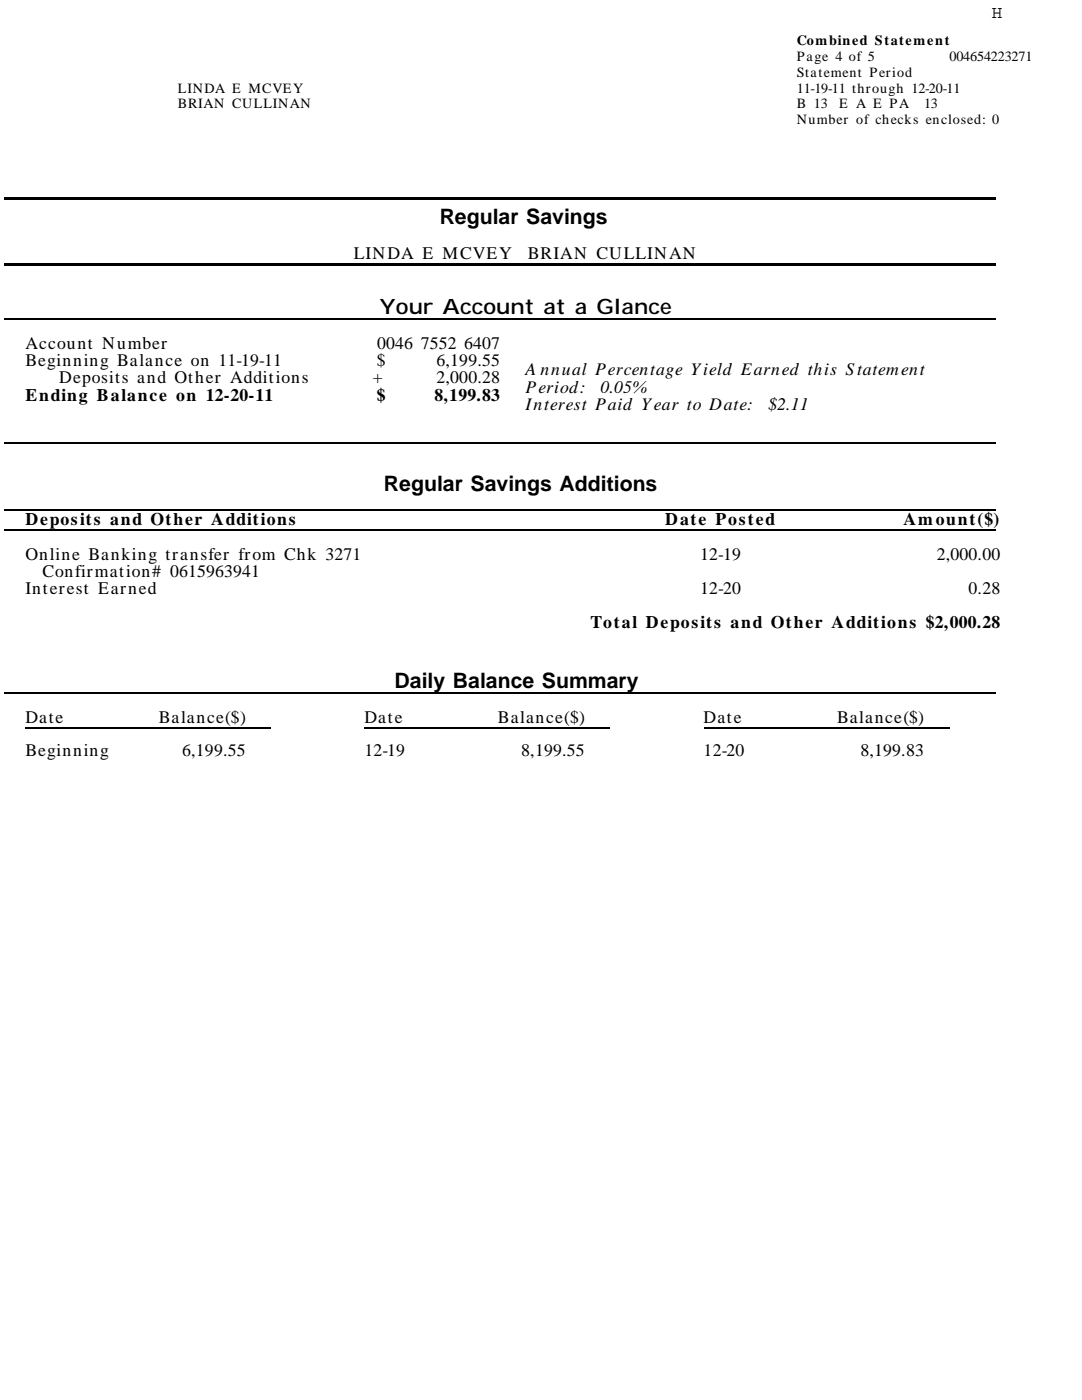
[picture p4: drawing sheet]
<svg xmlns="http://www.w3.org/2000/svg" width="216mm" height="279mm" viewBox="0 0 216 279" stroke-linecap="round" stroke-linejoin="round" font-family="sans-serif">
<defs><g id="words">
<g font-size="4.2">
<text x="87.7" y="44.8">Regular Savings</text>
<text x="75.7" y="62.6">Your Account at a Glance</text>
<text x="76.6" y="98.1">Regular Savings Additions</text>
<text x="78.7" y="137.2">Daily Balance Summary</text>
</g>
<g font-size="3.5">
<text x="197.9" y="3.6">H</text>
<text x="70.6" y="51.7">LINDA E MCVEY</text>
<text x="105.3" y="51.7">BRIAN CULLINAN</text>
<text x="5.1" y="69.6">Account Number</text>
<text x="75.3" y="69.6">0046 7552 6407</text>
<text x="5.1" y="73">Beginning Balance on 11-19-11</text>
<text x="11.8" y="76.5">Deposits and Other Additions</text>
<text x="74.4" y="76.5">+</text>
<text x="75.2" y="73">$</text>
<text x="87.1" y="73">6,199.55</text>
<text x="87.1" y="76.5">2,000.28</text>
<text x="104.9" y="74.9">Annual Percentage Yield Earned this Statement</text>
<text x="5.1" y="80">Ending Balance on 12-20-11</text>
<text x="75.2" y="80">$</text>
<text x="86.7" y="80">8,199.83</text>
<text x="104.9" y="78.4">Period:</text>
<text x="104.9" y="81.9">Interest Paid Year to Date:</text>
<text x="119.8" y="78.4">0.05%</text>
<text x="153.2" y="81.9">$2.11</text>
<text x="5.1" y="104.7">Deposits and Other Additions</text>
<text x="132.7" y="104.7">Date Posted</text>
<text x="180.3" y="104.7">Amount($)</text>
<text x="5.1" y="111.7">Online Banking transfer from Chk 3271</text>
<text x="139.7" y="111.7">12-19</text>
<text x="186.9" y="111.7">2,000.00</text>
<text x="5.1" y="118.6">Interest Earned</text>
<text x="8.4" y="115.2">Confirmation# 0615963941</text>
<text x="139.7" y="118.6">12-20</text>
<text x="193.3" y="118.6">0.28</text>
<text x="117.8" y="125.3">Total Deposits and Other Additions $2,000.28</text>
<text x="5.1" y="144.2">Date</text>
<text x="31.7" y="144.2">Balance($)</text>
<text x="72.7" y="144.2">Date</text>
<text x="99.4" y="144.2">Balance($)</text>
<text x="140.4" y="144.2">Date</text>
<text x="167" y="144.2">Balance($)</text>
<text x="5.1" y="150.8">Beginning</text>
<text x="36.4" y="150.8">6,199.55</text>
<text x="72.7" y="150.8">12-19</text>
<text x="104" y="150.8">8,199.55</text>
<text x="140.4" y="150.8">12-20</text>
<text x="171.7" y="150.8">8,199.83</text>
</g>
<g font-size="2.8">
<text x="159" y="8.9">Combined Statement</text>
<text x="159" y="12.1">Page 4 of 5</text>
<text x="159" y="15.3">Statement Period</text>
<text x="189.5" y="12.1">004654223271</text>
<text x="35.5" y="18.5">LINDA E MCVEY</text>
<text x="35.5" y="21.6">BRIAN CULLINAN</text>
<text x="159" y="18.5">11-19-11 through 12-20-11</text>
<text x="159" y="21.6">B 13</text>
<text x="167.5" y="21.6">E A E PA</text>
<text x="184.4" y="21.6">13</text>
<text x="159" y="24.8">Number of checks enclosed: 0</text>
</g>
</g></defs>
<path d="M.8 88.5h197.9M.8 105.8h197.9M.8 101.8h197.9M.8 138.3h197.9M5.1 145.2h49M72.7 145.2h49.1M140.4 145.2h49.1" fill="none" stroke="#000" stroke-width=".21"/>
<path d="M.8 63.7h197.9" fill="none" stroke="#000" stroke-width=".32"/>
<path d="M.8 52.9h197.9" fill="none" stroke="#000" stroke-width=".42"/>
<path d="M.8 39.3h197.9v.5h-197.9z" fill="#000"/>
<use href="#words"/>
</svg>
